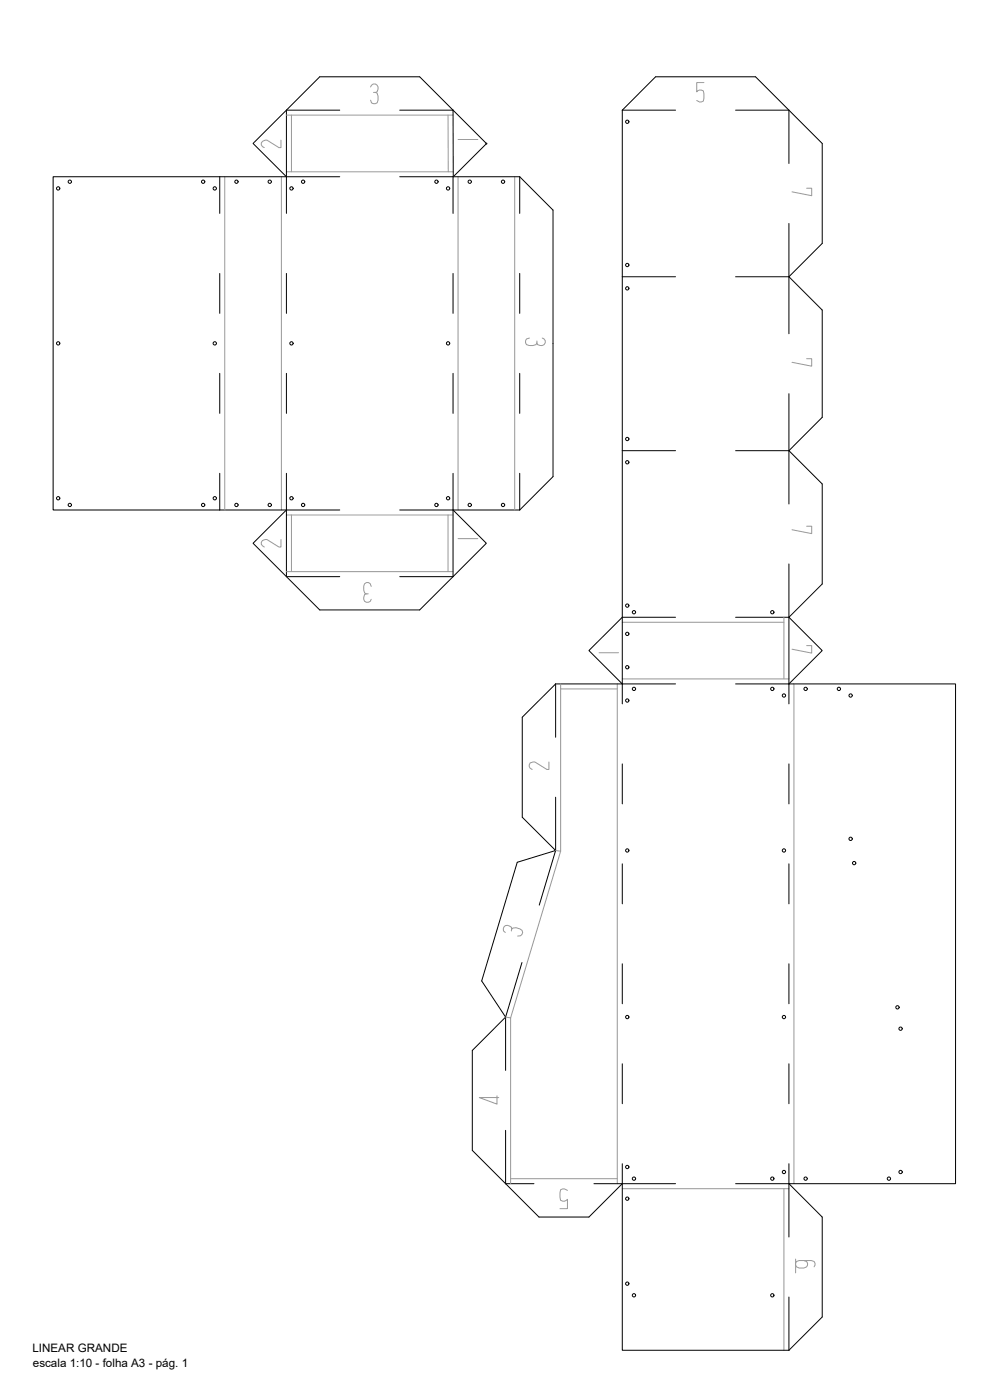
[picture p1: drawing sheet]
<svg xmlns="http://www.w3.org/2000/svg" width="297mm" height="420mm" viewBox="0 0 297 420" stroke-linecap="round" stroke-linejoin="round" font-family="sans-serif">
<defs><g id="words">
<g font-size="3.5">
<text x="9.7" y="405.8">LINEAR GRANDE</text>
<text x="9.9" y="410.1">escala 1:10 - folha A3 - pág. 1</text>
</g>
</g></defs>
<!-- layer: 4. DOBRAS -->
<g fill="none" stroke="#000" stroke-width=".3">
<path d="M101.9 33.1h-16v31M119.9 33.1h16l.1 19.9M186.7 33.1h16M220.7 33.1h16v16M65.9 53v11.1M85.9 53h16M119.9 53h16v11.1M155.9 53v11.1M236.7 67.1v33.1M65.9 82.1v11.9M85.9 82.1v11.9M135.9 82.1v11.9"/>
<path d="M155.9 82.1v11.9M186.7 83.1h16M220.7 83.1h16M65.9 112.1v12M85.9 112.1v12M135.9 112.1v12M155.9 112.1v12M236.7 118.2v33.1M186.7 135.3h16M220.7 135.3h16M65.9 142v11.1M85.9 142v31.1h16"/>
<path d="M85.9 153.1h16M119.9 153.1h16M135.9 142v31.1h-16M155.9 142v11.1M236.7 169.2v42M202.7 185.3h-16v25.9M220.7 185.3h16M166.7 205.3v16M186.7 205.3h16M220.7 205.3h16M166.7 239.2v16l-4.9 16.4M186.7 229.3v12"/>
<path d="M236.7 229.3v12M186.7 259.2v12.1M236.7 259.2v12.1M156.6 288.9l-4.9 16.3v16M186.7 289.2v12M236.7 289.2v12M186.7 319.3v11.9M236.7 319.3v11.9M151.7 339.2v16h8.5M178.2 355.2h24.5M186.7 349.3v5.9M220.7 355.2h16"/>
<path d="M236.7 349.3v21.9M236.7 389.3v15.9"/>
</g>
<!-- layer: 3. CONTORNO -->
<g fill="none" stroke="#989898" stroke-width=".3">
<path d="M85.9 34.5h50M87.4 34.5v17.1M134.4 34.5l.1 17.1M67.4 53v100.1M84.4 53v100.1M85.9 51.6h50M137.4 53v100.1M154.4 53v100.1M85.9 154.6h50M87.4 154.6v17M134.4 154.6v17M85.9 171.6h50"/>
<path d="M186.7 186.8h48.5M235.2 185.3v18.5M168.2 206.8h17M168.2 205.3v50.2M185.2 205.3v149.9M186.7 203.8h50M238.2 205.3v149.9M166.7 255.2l1.5 .3M168.2 255.5l-15 50M151.7 305.2l1.5 .3M153.2 305.5v49.7M153.2 353.7h32"/>
<path d="M186.7 356.7h50M235.2 356.7v48.5M238.7 377.9v4.1"/>
</g>
<!-- layer: 1. CORTE -->
<path d="M196.7 23.1h30l20 20v29.9l-10 10.1 10 9.9v32.2l-10 10.1 10 9.9v30.1l-10 10 10 9.9-10 10.1h50v149.9h-50l10 10.1v29.9l-10 10h-50v-50l-10 10.1h-15l-20-20.1v-29.9l10-10.1-7.2-10.8 10.7-35.6 11.5-3.6-10-9.9v-30.1l10-9.9h20l-10-10.1 10-9.9v-152.2zM135.9 53h20l10 10.1v79.9l-10 10.1h-20l10 9.9-20 20h-30l-20-20 10-9.9h-70v-100.1h70l-10-9.9 20-20h30l20.1 20-10 9.9" fill="none" stroke="#000" stroke-width=".3"/>
<circle cx="146" cy="43.1" r=".12" fill="#000" stroke="#000" stroke-width=".3"/>
<!-- layer: 2. GRAVURA -->
<g fill="none" stroke="#000" stroke-width=".3">
<circle cx="188.2" cy="36.5" r=".5"/>
<circle cx="17.5" cy="56.5" r=".5"/>
<circle cx="20.9" cy="54.5" r=".5"/>
<circle cx="60.9" cy="54.5" r=".5"/>
<circle cx="64.4" cy="56.5" r=".5"/>
<circle cx="70.9" cy="54.5" r=".5"/>
<circle cx="80.9" cy="54.5" r=".5"/>
<circle cx="87.5" cy="56.5" r=".5"/>
<circle cx="90.9" cy="54.5" r=".5"/>
<circle cx="130.9" cy="54.5" r=".5"/>
<circle cx="134.4" cy="56.5" r=".5"/>
<circle cx="140.9" cy="54.5" r=".5"/>
<circle cx="150.9" cy="54.5" r=".5"/>
<circle cx="188.2" cy="79.5" r=".5"/>
<circle cx="188.2" cy="86.5" r=".5"/>
<circle cx="17.5" cy="103" r=".5"/>
<circle cx="64.4" cy="103" r=".5"/>
<circle cx="87.5" cy="103" r=".5"/>
<circle cx="134.4" cy="103" r=".5"/>
<circle cx="188.2" cy="138.7" r=".5"/>
<circle cx="188.2" cy="131.8" r=".5"/>
<circle cx="17.5" cy="149.5" r=".5"/>
<circle cx="20.9" cy="151.5" r=".5"/>
<circle cx="60.9" cy="151.5" r=".5"/>
<circle cx="64.4" cy="149.5" r=".5"/>
<circle cx="70.9" cy="151.5" r=".5"/>
<circle cx="80.9" cy="151.5" r=".5"/>
<circle cx="87.5" cy="149.5" r=".5"/>
<circle cx="90.9" cy="151.5" r=".5"/>
<circle cx="130.9" cy="151.5" r=".5"/>
<circle cx="134.4" cy="149.5" r=".5"/>
<circle cx="140.9" cy="151.5" r=".5"/>
<circle cx="150.9" cy="151.5" r=".5"/>
<circle cx="188.2" cy="190.2" r=".5"/>
<circle cx="188.2" cy="181.7" r=".5"/>
<circle cx="190.2" cy="183.7" r=".5"/>
<circle cx="231.7" cy="183.7" r=".5"/>
<circle cx="188.2" cy="210.2" r=".5"/>
<circle cx="188.2" cy="200.2" r=".5"/>
<circle cx="190.2" cy="206.7" r=".5"/>
<circle cx="231.7" cy="206.7" r=".5"/>
<circle cx="235.2" cy="208.7" r=".5"/>
<circle cx="241.7" cy="206.7" r=".5"/>
<circle cx="251.7" cy="206.7" r=".5"/>
<circle cx="255.2" cy="208.7" r=".5"/>
<circle cx="188.2" cy="255.2" r=".5"/>
<circle cx="235.2" cy="255.2" r=".5"/>
<circle cx="255.2" cy="251.7" r=".5"/>
<circle cx="256.3" cy="259" r=".5"/>
<circle cx="188.2" cy="305.2" r=".5"/>
<circle cx="235.2" cy="305.2" r=".5"/>
<circle cx="269.3" cy="302.3" r=".5"/>
<circle cx="270.2" cy="308.7" r=".5"/>
<circle cx="188.2" cy="359.7" r=".5"/>
<circle cx="188.2" cy="350.2" r=".5"/>
<circle cx="190.2" cy="353.7" r=".5"/>
<circle cx="231.7" cy="353.7" r=".5"/>
<circle cx="235.2" cy="351.7" r=".5"/>
<circle cx="241.7" cy="353.7" r=".5"/>
<circle cx="266.7" cy="353.7" r=".5"/>
<circle cx="270.2" cy="351.7" r=".5"/>
<circle cx="188.2" cy="385.2" r=".5"/>
<circle cx="190.2" cy="388.7" r=".5"/>
<circle cx="231.7" cy="388.7" r=".5"/>
</g>
<!-- layer: 5. TEXTO -->
<g fill="none" stroke="#989898" stroke-width=".3">
<path d="M111.2 26.1a1.17 1.17 0 0 1 1.5-.9 1.17 1.17 0 0 1 .7 1.5l-.2 .8-1.1 .2M112.7 27.7l.5 .3 .2 .9v1.2l-.2 .8-1.2 .2-.5-.2-.3-.8M211.2 24.8h-2.2v2.8a1.42 1.42 0 0 1 2-.3l.2 .8-.2 2.2-1.1 .3-.9-.4M84.3 42.1v2.2h-.6l-3.6-2.2-1.3 .3-.4 .5v.6l.4 .5 .5 .3M137.4 41.9h6M242 56.5h1.5v2.2l-5.9-1.1M158.9 101.5l-.9 .2-.3 .6 .3 1.1 .8 .3h1.1l.9-.3 .3-.5M162.7 101.5a1.17 1.17 0 0 1 .9 1.4 1.17 1.17 0 0 1-1.5 .8l-.8-.3-.2-1.1M242 107.7h1.5v2.2l-5.9-1.2M242 157.9h1.5v2.2l-5.9-1.1M84.3 161.9v2.3h-.6l-3.6-2.3-1.3 .3a1.12 1.12 0 0 0-.4 1.2 1.12 1.12 0 0 0 .9 .8M110.5 178.2l-1.1 .2-.3 1.5a1.14 1.14 0 0 0 1.2 .9 1.14 1.14 0 0 0 1.1-.9"/>
<path d="M111.4 176l-.3-.8-.5-.4h-.7a2.28 2.28 0 0 0-.5 3.2l.5 .2M137.4 161.6h6M179.7 195.9h5.9M242 193.8h1.5v2.2l-5.9-1.2M164.7 228.7v2.2h-.6l-3.6-2.2-1.4 .3-.3 .5 .3 1.1 .6 .3M153.4 279.4l.1-1.1a1.47 1.47 0 0 0-2.3-.1l-.1 1.2 .5 .4M153.5 278.9a2.14 2.14 0 0 1 3.3 .9l-.6 1-.9 .1M149.1 328.9v2.5l-5.3-2h5.8M170.3 357.3l-.9-.5-1.2 .3-.2 .9 .2 2.2a1.49 1.49 0 0 0 2.1-.3v2.8h-2.3M241.2 378.3l.8 .3 .3 .5-.3 1.1-.8 .4h-1.4l-.8-.4-.3-1.1 .3-.5 .8-.3h3.7l.8 .3 .2 .5-.2 1.1"/>
</g>
<use href="#words"/>
</svg>
